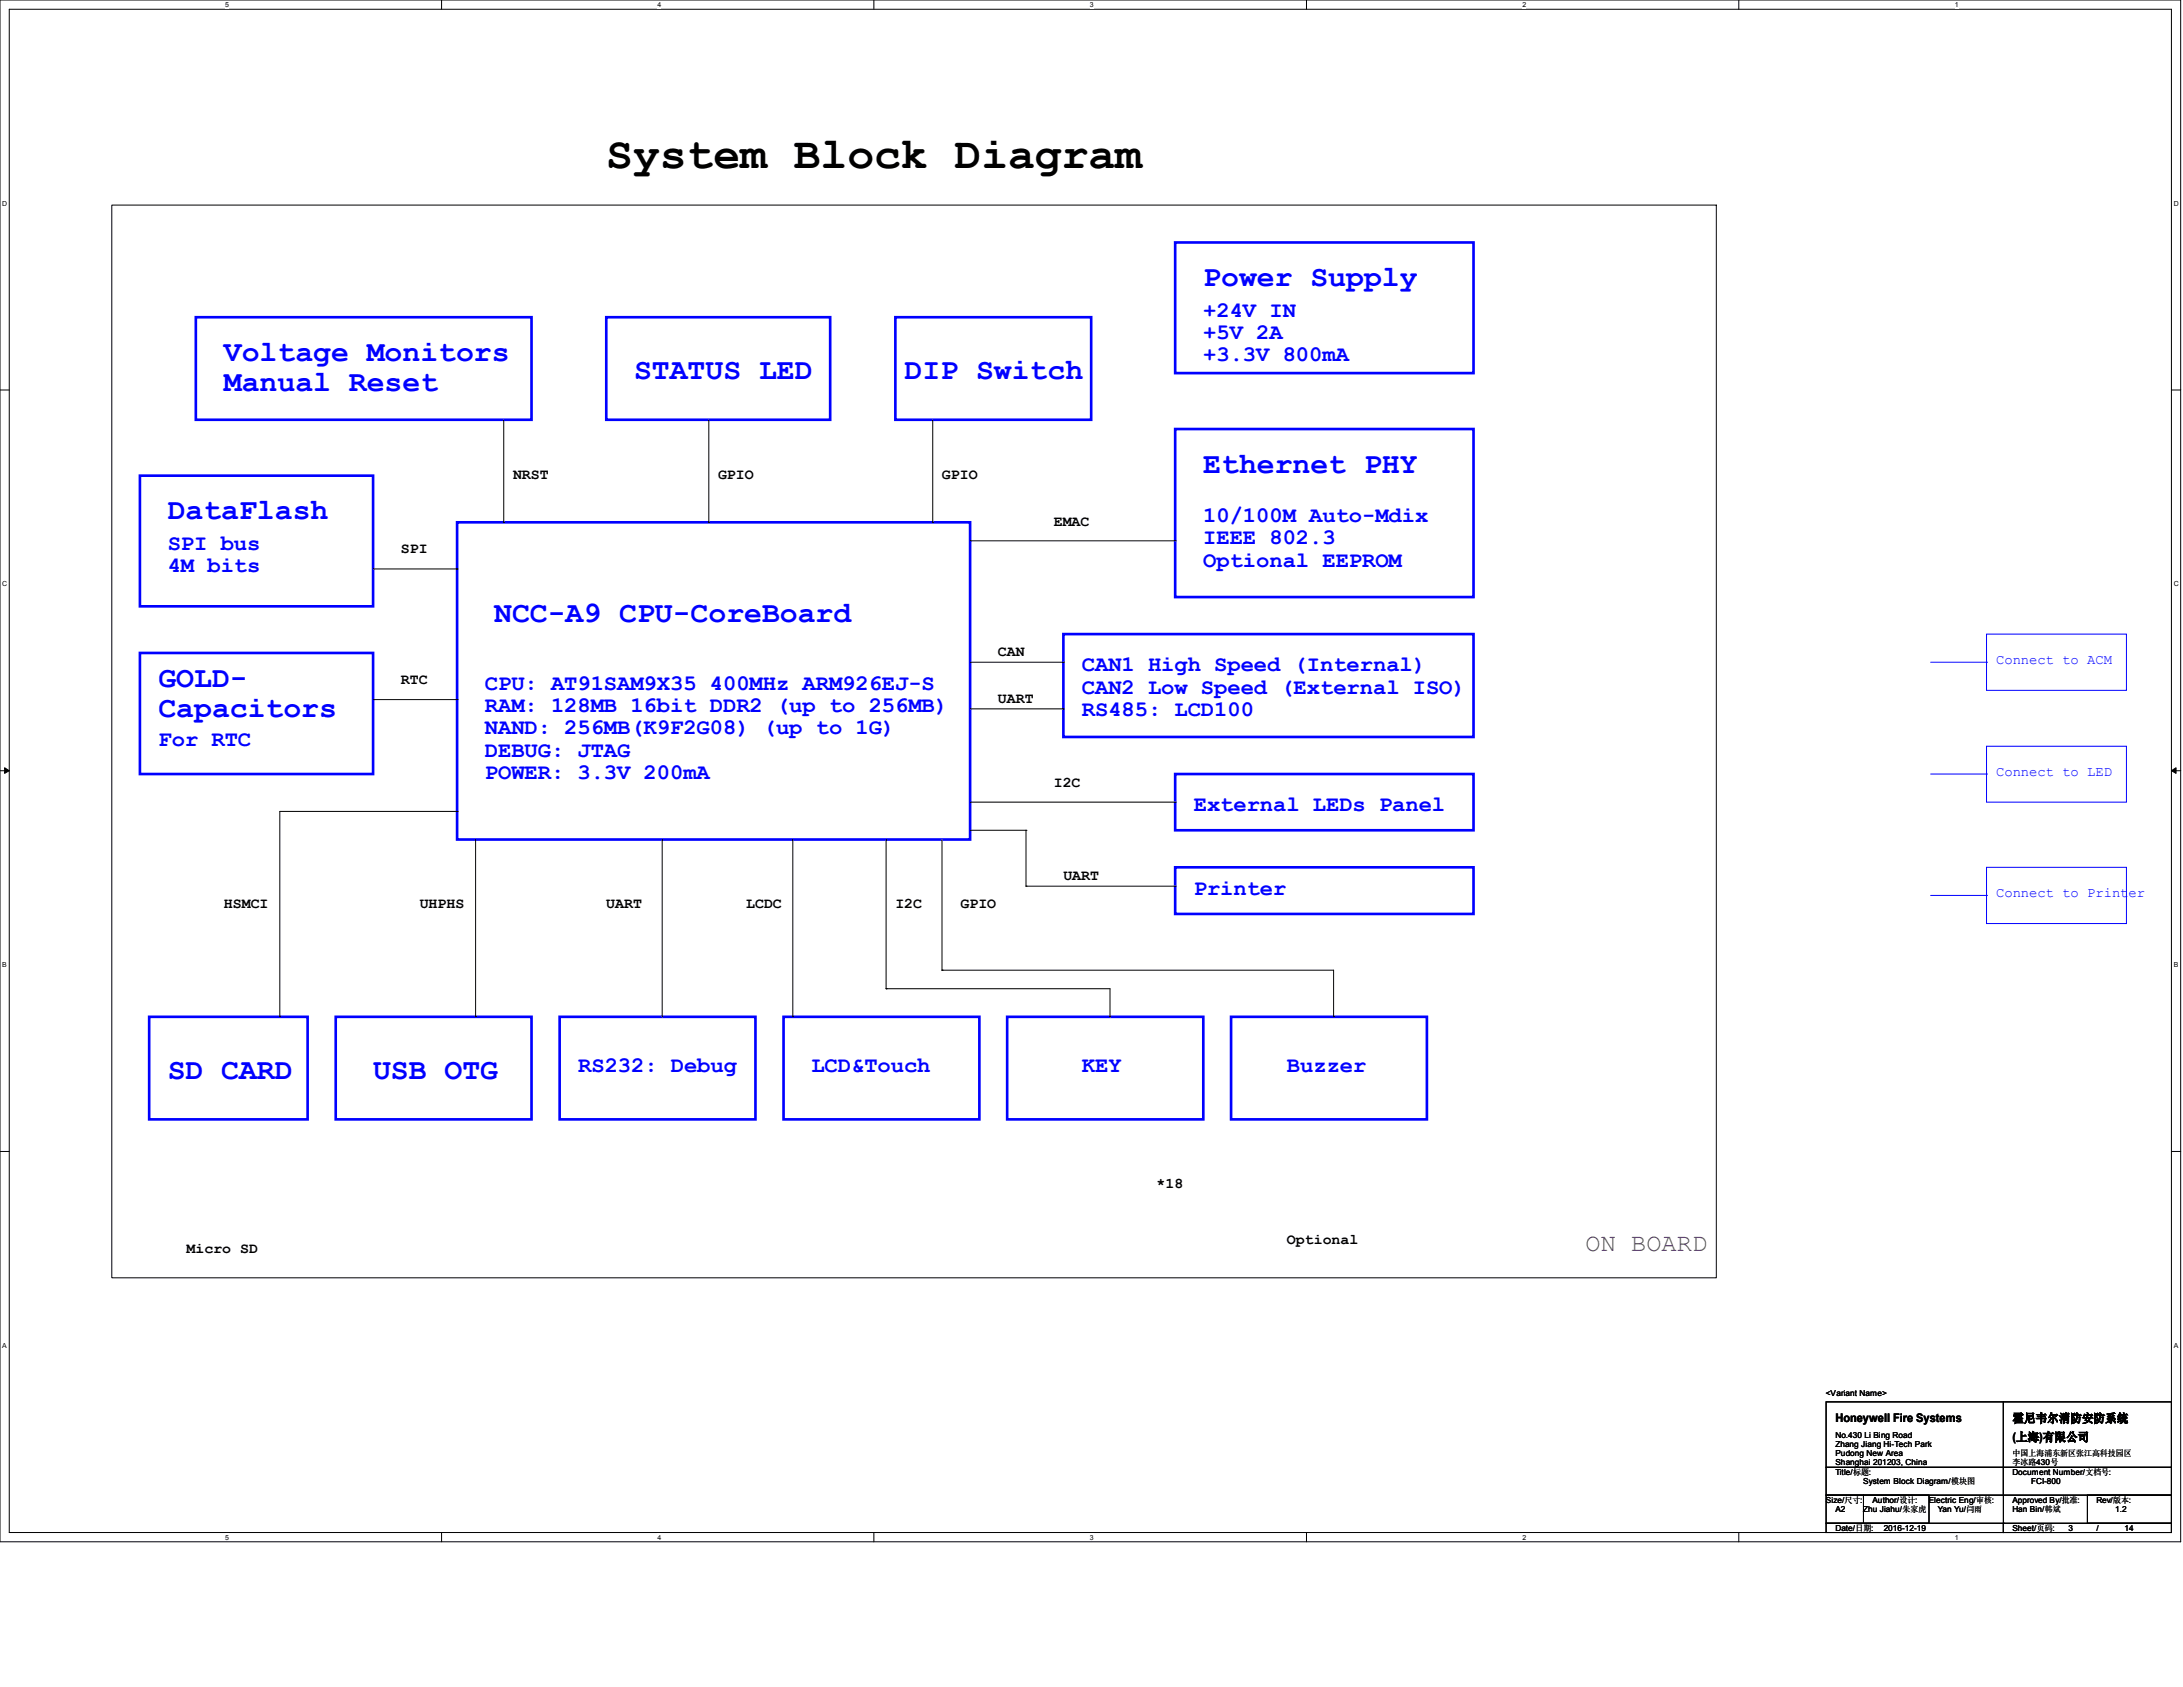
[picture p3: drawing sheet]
<svg xmlns="http://www.w3.org/2000/svg" width="279mm" height="216mm" viewBox="0 0 279 216" stroke-linecap="round" stroke-linejoin="round" font-family="sans-serif">
<defs><g id="words">
<text font-size="5.7" x="77.6" y="21.5">System Block Diagram</text>
<g font-size="3.8" fill="#00f">
<text x="154" y="36.6">Power Supply</text>
<text x="28.7" y="46.2">Voltage Monitors</text>
<text x="28.7" y="50">Manual Reset</text>
<text x="81.2" y="48.6">STATUS LED</text>
<text x="115.8" y="48.6">DIP Switch</text>
<text x="154" y="60.5">Ethernet PHY</text>
<text x="21.5" y="66.5">DataFlash</text>
<text x="63.2" y="79.6">NCC-A9 CPU-CoreBoard</text>
<text x="20.3" y="88">GOLD-</text>
<text x="20.3" y="91.8">Capacitors</text>
<text x="21.5" y="138.1">SD CARD</text>
<text x="47.8" y="138.1">USB OTG</text>
</g>
<text font-size="3.2" fill="#f00" x="202.9" y="160.1">ON BOARD</text>
<g font-size="2.8" fill="#00f">
<text x="154" y="40.6">+24V IN</text>
<text x="154" y="43.4">+5V 2A</text>
<text x="154" y="46.2">+3.3V 800mA</text>
<text x="21.5" y="70.4">SPI bus</text>
<text x="154" y="66.8">10/100M Auto-Mdix</text>
<text x="154" y="69.7">IEEE 802.3</text>
<text x="21.5" y="73.2">4M bits</text>
<text x="154" y="72.5">Optional EEPROM</text>
<text x="62.1" y="88.3">CPU: AT91SAM9X35 400MHz ARM926EJ-S</text>
<text x="138.5" y="85.9">CAN1 High Speed (Internal)</text>
<text x="138.5" y="88.8">CAN2 Low Speed (External ISO)</text>
<text x="20.3" y="95.5">For RTC</text>
<text x="62.1" y="91.1">RAM: 128MB 16bit DDR2 (up to 256MB)</text>
<text x="62.1" y="94">NAND: 256MB(K9F2G08) (up to 1G)</text>
<text x="138.5" y="91.6">RS485: LCD100</text>
<text x="62.1" y="96.8">DEBUG: JTAG</text>
<text x="62.1" y="99.7">POWER: 3.3V 200mA</text>
<text x="152.8" y="103.8">External LEDs Panel</text>
<text x="152.8" y="114.6">Printer</text>
<text x="74" y="137.2">RS232: Debug</text>
<text x="103.8" y="137.2">LCD&amp;Touch</text>
<text x="138.5" y="137.2">KEY</text>
<text x="164.7" y="137.2">Buzzer</text>
</g>
<g font-size="1.9">
<text x="65.7" y="61.3">NRST</text>
<text x="91.9" y="61.3">GPIO</text>
<text x="120.6" y="61.3">GPIO</text>
<text x="51.3" y="70.8">SPI</text>
<text x="134.9" y="67.3">EMAC</text>
<text x="127.7" y="84">CAN</text>
<text x="51.3" y="87.5">RTC</text>
<text x="127.7" y="90">UART</text>
<text x="134.9" y="100.7">I2C</text>
<text x="136.1" y="112.6">UART</text>
<text x="28.7" y="116.2">HSMCI</text>
<text x="53.7" y="116.2">UHPHS</text>
<text x="77.6" y="116.2">UART</text>
<text x="95.5" y="116.2">LCDC</text>
<text x="114.6" y="116.2">I2C</text>
<text x="122.9" y="116.2">GPIO</text>
<text x="148" y="152">*18</text>
<text x="23.9" y="160.4">Micro SD</text>
<text x="164.7" y="159.2">Optional</text>
</g>
<g font-size="1.8" fill="#00f">
<text x="255.5" y="85">Connect to ACM</text>
<text x="255.5" y="99.3">Connect to LED</text>
<text x="255.5" y="114.8">Connect to Printer</text>
</g>
<g font-size="1.5">
<text x="234.9" y="182">Honeywell Fire Systems</text>
<text x="257.6" y="184.4">(上海)有限公司</text>
<text x="257.6" y="182">霍尼韦尔消防安防系统</text>
</g>
<g font-size="1.1">
<text x="233.7" y="178.6">&lt;Variant Name&gt;</text>
<text x="234.9" y="184">No.430 Li Bing Road</text>
<text x="234.9" y="185.2">Zhang Jiang Hi-Tech Park</text>
<text x="234.9" y="188.8">Title/标题:</text>
<text x="234.9" y="186.4">Pudong New Area</text>
<text x="234.9" y="187.5">Shanghai 201203, China</text>
<text x="238.5" y="189.9">System Block Diagram/模块图</text>
<text x="257.6" y="188.8">Document Number/文档号:</text>
<text x="257.6" y="187.5">李冰路430号</text>
<text x="257.6" y="186.4">中国上海浦东新区张江高科技园区</text>
<text x="260" y="189.9">FCI-800</text>
<text x="233.7" y="192.3">Size/尺寸:</text>
<text x="234.9" y="195.9">Date/日期:</text>
<text x="234.9" y="193.5">A2</text>
<text x="238.5" y="193.5">Zhu Jiahu/朱家虎</text>
<text x="239.7" y="192.3">Author/设计:</text>
<text x="241.1" y="195.9">2016-12-19</text>
<text x="246.9" y="192.3">Electric Eng/审核:</text>
<text x="248" y="193.5">Yan Yu/闫雨</text>
<text x="257.6" y="195.9">Sheet/页码:</text>
<text x="257.6" y="192.3">Approved By/批准:</text>
<text x="257.6" y="193.5">Han Bin/韩斌</text>
<text x="264.8" y="195.9">3</text>
<text x="268.3" y="192.3">Rev/版本:</text>
<text x="268.3" y="195.9">/</text>
<text x="270.7" y="193.5">1.2</text>
<text x="271.9" y="195.9">14</text>
</g>
<g font-size=".9">
<text x="28.8" y=".9">5</text>
<text x="84.2" y=".9">4</text>
<text x="139.5" y=".9">3</text>
<text x="194.9" y=".9">2</text>
<text x="250.2" y=".9">1</text>
<text x=".3" y="26.3">D</text>
<text x="278.2" y="26.3">D</text>
<text x=".3" y="75.1">C</text>
<text x="278.2" y="75.1">C</text>
<text x=".3" y="123.8">B</text>
<text x="278.2" y="123.8">B</text>
<text x=".3" y="172.5">A</text>
<text x="278.2" y="172.5">A</text>
<text x="28.8" y="197.1">5</text>
<text x="84.2" y="197.1">4</text>
<text x="139.5" y="197.1">3</text>
<text x="194.9" y="197.1">2</text>
<text x="250.2" y="197.1">1</text>
</g>
</g></defs>
<path d="M0 0h279.1v197.3h-279.1zM1.2 1.2h276.7v194.9h-276.7z" fill="none" stroke="#000" stroke-width=".13"/>
<g fill="#fff">
<path d="M28.8 .1h.5v1h-.5z"/>
<path d="M28.8 196.3h.5v1h-.5z"/>
</g>
<path d="M56.5 0v1.2M56.5 196.1v1.2" fill="none" stroke="#000" stroke-width=".13"/>
<g fill="#fff">
<path d="M84.2 .1h.4v1h-.4z"/>
<path d="M84.2 196.3h.4v1h-.4z"/>
</g>
<path d="M111.8 0v1.2M111.8 196.1v1.2" fill="none" stroke="#000" stroke-width=".13"/>
<g fill="#fff">
<path d="M139.5 .1h.5v1h-.5z"/>
<path d="M139.5 196.3h.5v1h-.5z"/>
</g>
<path d="M167.2 0v1.2M167.2 196.1v1.2" fill="none" stroke="#000" stroke-width=".13"/>
<g fill="#fff">
<path d="M194.9 .1h.4v1h-.4z"/>
<path d="M194.9 196.3h.4v1h-.4z"/>
</g>
<path d="M222.5 0v1.2M222.5 196.1v1.2" fill="none" stroke="#000" stroke-width=".13"/>
<g fill="#fff">
<path d="M250.2 .1h.5v1h-.5z"/>
<path d="M250.2 196.3h.5v1h-.5z"/>
<path d="M.3 25.5h.6v1h-.6z"/>
<path d="M278.2 25.5h.6v1h-.6z"/>
<path d="M.3 74.3h.6v1h-.6z"/>
<path d="M278.2 74.3h.6v1h-.6z"/>
</g>
<path d="M0 49.9h1.2M277.9 49.9h1.2" fill="none" stroke="#000" stroke-width=".13"/>
<g fill="#fff">
<path d="M.3 123h.5v1h-.5z"/>
<path d="M278.2 123h.6v1h-.6z"/>
</g>
<path d="M0 98.6h1.2M277.9 98.6h1.2" fill="none" stroke="#000" stroke-width=".13"/>
<path d="M.6 98.3l.6 .3-.6 .4zM277.9 98.6l.6-.3v.7z" fill="#000" stroke="#000" stroke-width=".13"/>
<g fill="#fff">
<path d="M.3 171.7h.5v1h-.5z"/>
<path d="M278.2 171.7h.6v1h-.6z"/>
</g>
<g fill="none" stroke="#000" stroke-width=".13">
<path d="M64.5 53.7v13.1M90.7 53.7v13.1M119.4 53.7v13.1M47.8 72.8h10.7M58.5 72.8h.1M64.5 66.8h.1M90.7 66.8h.1M119.4 66.8h.1M124.2 69.2h26.2M150.4 69.2h.1M47.8 89.5h10.7M58.5 89.5h.1"/>
<path d="M124.2 84.8h11.9M124.2 90.7h11.9M136.1 84.8h.1M136.1 90.7h.1M58.5 103.8h.1M58.5 103.8h-22.7v26.3M60.9 107.4v22.7M84.8 107.4v22.7M101.5 107.4v22.7M113.4 107.4v19.1M120.6 107.4v16.8M124.2 102.7h26.2"/>
<path d="M124.2 106.3h7.1M131.3 106.3h.1M131.3 113.4h.1M131.3 113.4h19.1M131.3 106.3v7.1M150.4 102.7h.1M150.4 113.4h.1M35.8 130.1h.1M60.9 130.1h.1M84.8 130.1h.1M101.5 130.1h.1M113.4 126.5h.1"/>
<path d="M113.4 126.5h28.7v3.6M120.6 124.2h.1M120.6 124.2h50.1v5.9M142.1 130.1h.1M170.7 130.1h.1M0 147.4h1.2M277.9 147.4h1.2M233.7 179.4h22.7v8.4h-22.7zM256.4 179.4h21.5v8.4h-21.5zM233.7 187.8h22.7v3.5h-22.7zM233.7 191.3h4.8v3.6h-4.8zM233.7 194.9h22.7v1.2h-22.7z"/>
<path d="M238.5 191.3h8.4v3.6h-8.4zM256.4 194.9h21.5v1.2h-21.5zM256.4 187.8h21.5v3.5h-21.5zM256.4 194.9h.1M256.4 191.3v3.6M267.2 191.3h10.7v3.6h-10.7z"/>
</g>
<g fill="none" stroke="#00f" stroke-width=".34">
<path d="M150.4 31h38.2v16.8h-38.2zM25.1 40.6h42.9v13.1h-42.9zM77.6 40.6h28.7v13.1h-28.7zM114.6 40.6h25.1v13.1h-25.1zM150.4 54.9h38.2v21.5h-38.2zM17.9 60.9h29.9v16.7h-29.9zM58.5 66.8h65.7v40.6h-65.7zM17.9 83.6h29.9v15.5h-29.9zM136.1 81.2h52.5v13.1h-52.5zM150.4 99.1h38.2v7.2h-38.2zM150.4 111h38.2v6h-38.2zM19.1 130.1h20.3v13.2h-20.3z"/>
<path d="M43 130.1h25v13.2h-25zM71.6 130.1h25.1v13.2h-25.1zM100.3 130.1h25v13.2h-25zM128.9 130.1h25.1v13.2h-25.1zM157.6 130.1h25v13.2h-25z"/>
</g>
<path d="M14.3 26.2h205.4v137.3h-205.4z" fill="none" stroke="#000" stroke-width=".13" stroke-dasharray="45810187.3"/>
<path d="M247.1 99.1h7.2M247.1 84.8h7.2M254.3 95.5h17.9v7.2h-17.9zM254.3 81.2h17.9v7.1h-17.9zM254.3 99.1h.1M254.3 84.8h.1M247.1 114.6h7.2M254.3 111h17.9v7.2h-17.9zM254.3 114.6h.1" fill="none" stroke="#00f" stroke-width=".13"/>
<use href="#words"/>
</svg>
